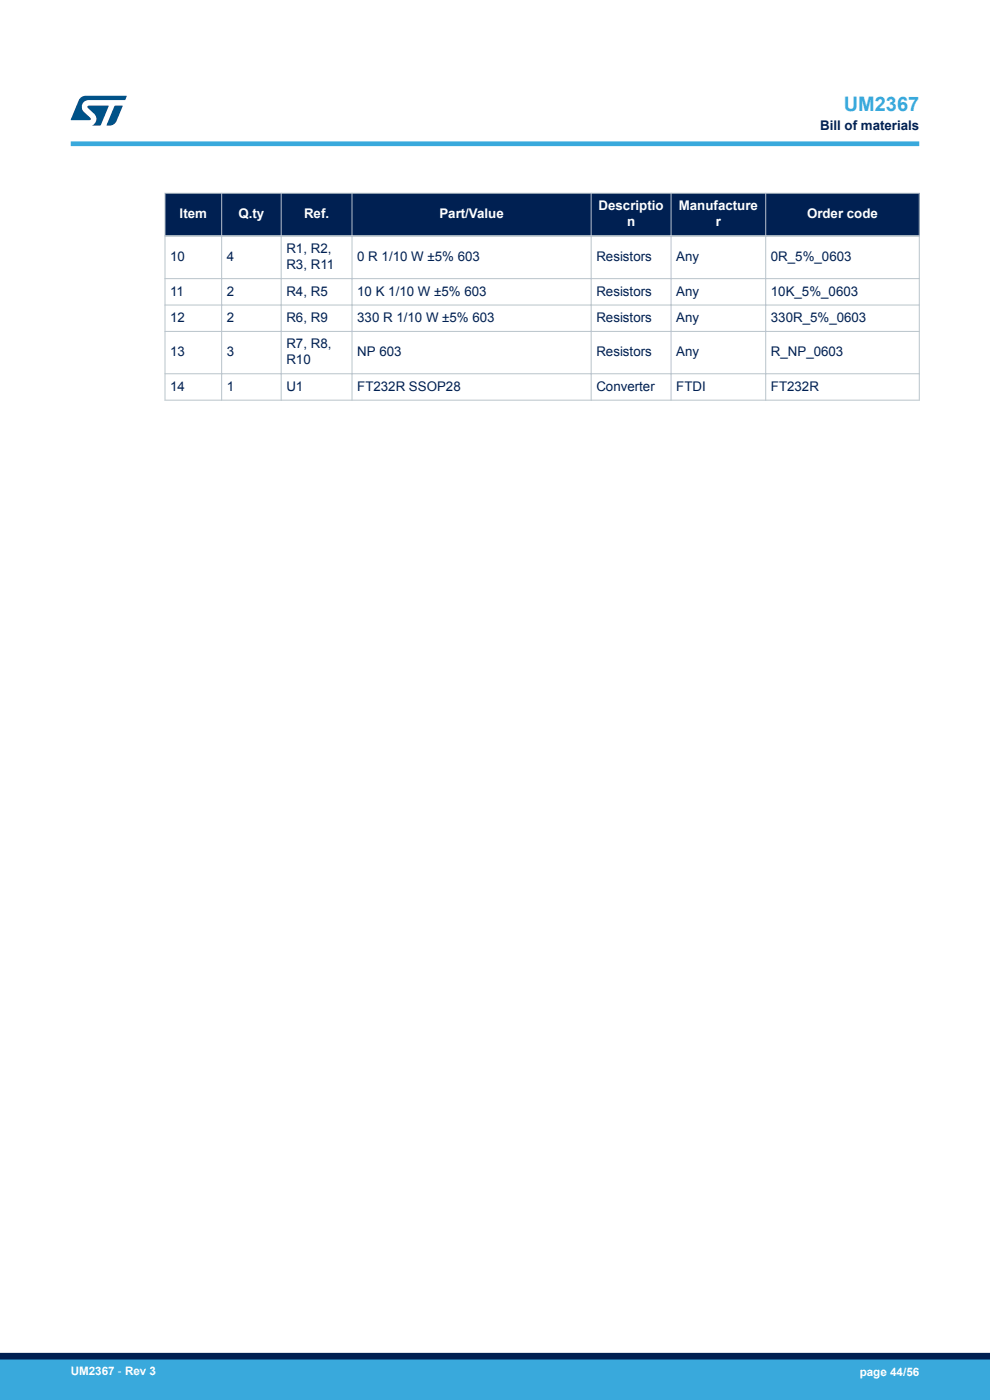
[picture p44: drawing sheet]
<svg xmlns="http://www.w3.org/2000/svg" width="210mm" height="297mm" viewBox="0 0 210 297" stroke-linecap="round" stroke-linejoin="round" font-family="sans-serif">
<defs><g id="words">
<text font-size="4.2" fill="#39a9dc" x="179" y="23.5">UM2367</text>
<g font-size="2.8" fill="#002052">
<text x="174" y="27.5">Bill of materials</text>
<text x="60.7" y="53.7">R1, R2,</text>
<text x="36.1" y="55.4">10</text>
<text x="48.1" y="55.4">4</text>
<text x="60.7" y="57.1">R3, R11</text>
<text x="75.8" y="55.4">0 R 1/10 W ±5% 603</text>
<text x="126.5" y="55.4">Resistors</text>
<text x="143.5" y="55.4">Any</text>
<text x="163.5" y="55.4">0R_5%_0603</text>
<text x="36.1" y="62.7">11</text>
<text x="48.1" y="62.7">2</text>
<text x="60.7" y="62.7">R4, R5</text>
<text x="75.8" y="62.7">10 K 1/10 W ±5% 603</text>
<text x="126.5" y="62.7">Resistors</text>
<text x="143.5" y="62.7">Any</text>
<text x="163.5" y="62.7">10K_5%_0603</text>
<text x="36.1" y="68.3">12</text>
<text x="48.1" y="68.3">2</text>
<text x="60.7" y="68.3">R6, R9</text>
<text x="75.8" y="68.3">330 R 1/10 W ±5% 603</text>
<text x="126.5" y="68.3">Resistors</text>
<text x="143.5" y="68.3">Any</text>
<text x="163.5" y="68.3">330R_5%_0603</text>
<text x="36.1" y="75.6">13</text>
<text x="48.1" y="75.6">3</text>
<text x="60.7" y="73.9">R7, R8,</text>
<text x="60.7" y="77.3">R10</text>
<text x="75.8" y="75.6">NP 603</text>
<text x="126.5" y="75.6">Resistors</text>
<text x="143.5" y="75.6">Any</text>
<text x="163.5" y="75.6">R_NP_0603</text>
<text x="36.1" y="82.9">14</text>
<text x="48.1" y="82.9">1</text>
<text x="60.7" y="82.9">U1</text>
<text x="75.8" y="82.9">FT232R SSOP28</text>
<text x="126.5" y="82.9">Converter</text>
<text x="143.5" y="82.9">FTDI</text>
<text x="163.5" y="82.9">FT232R</text>
</g>
<g font-size="2.8" fill="#fff">
<text x="38.1" y="46.3">Item</text>
<text x="50.6" y="46.3">Q.ty</text>
<text x="64.5" y="46.3">Ref.</text>
<text x="93.2" y="46.3">Part/Value</text>
<text x="127" y="44.6">Descriptio</text>
<text x="133" y="48">n</text>
<text x="144" y="44.6">Manufacture</text>
<text x="151.8" y="48">r</text>
<text x="171.2" y="46.3">Order code</text>
</g>
<g font-size="2.5" fill="#fff">
<text x="15" y="291.6">UM2367 - Rev 3</text>
<text x="182.4" y="291.9">page 44/56</text>
</g>
</g></defs>
<g fill="#002052">
<path d="M35 41h160v9.1h-160z" fill-rule="evenodd"/>
<path d="M35 41h160v9.1h-160z" fill-rule="evenodd"/>
</g>
<g fill="none" stroke="#b9c4ca" stroke-width=".21">
<path d="M34.9 41h160.2M34.9 59.1h160.2M35 40.9v44.1M47 40.9v44.1M59.6 40.9v44.1M74.7 40.9v44.1M125.4 40.9v44.1M142.3 40.9v44.1M162.4 40.9v44.1M195 40.9v44.1M34.9 64.7h160.2M34.9 70.3h160.2"/>
<path d="M34.9 79.3h160.2M34.9 84.9h160.2"/>
</g>
<path d="M34.9 50.1h160.2" fill="none" stroke="#b9c4ca" stroke-width=".35"/>
<path d="M15 30.5h180" fill="none" stroke="#39a9dc" stroke-width="1"/>
<g fill="#005288">
<path d="M17.1 20.7l1.1-.4 8.7 .1-.4 .8h-7.6a1.45 1.45 0 0 0-1.4 .9 1.45 1.45 0 0 0 .2 1.6l1.5 1.3v.4l-4.2 .1 1.7-4.2z"/>
<path d="M24.3 22.4l1.7 .1-1.3 3.2a1.6 1.6 0 0 1-1.5 .9l-.6-.1z"/>
<path d="M18.6 22.5h4.5l-1.8 4.1h-1.7a1.54 1.54 0 0 0 .4-2.4l-1.4-1.3z"/>
</g>
<g fill="#39a9dc">
<path d="M0 288.4h210v8.6h-210z" fill-rule="evenodd"/>
<path d="M-.1 288.4h210.2v4.4h-210.2z" fill-rule="evenodd"/>
</g>
<path d="M0 287.7h210" fill="none" stroke="#002052" stroke-width="1.4"/>
<use href="#words"/>
</svg>
